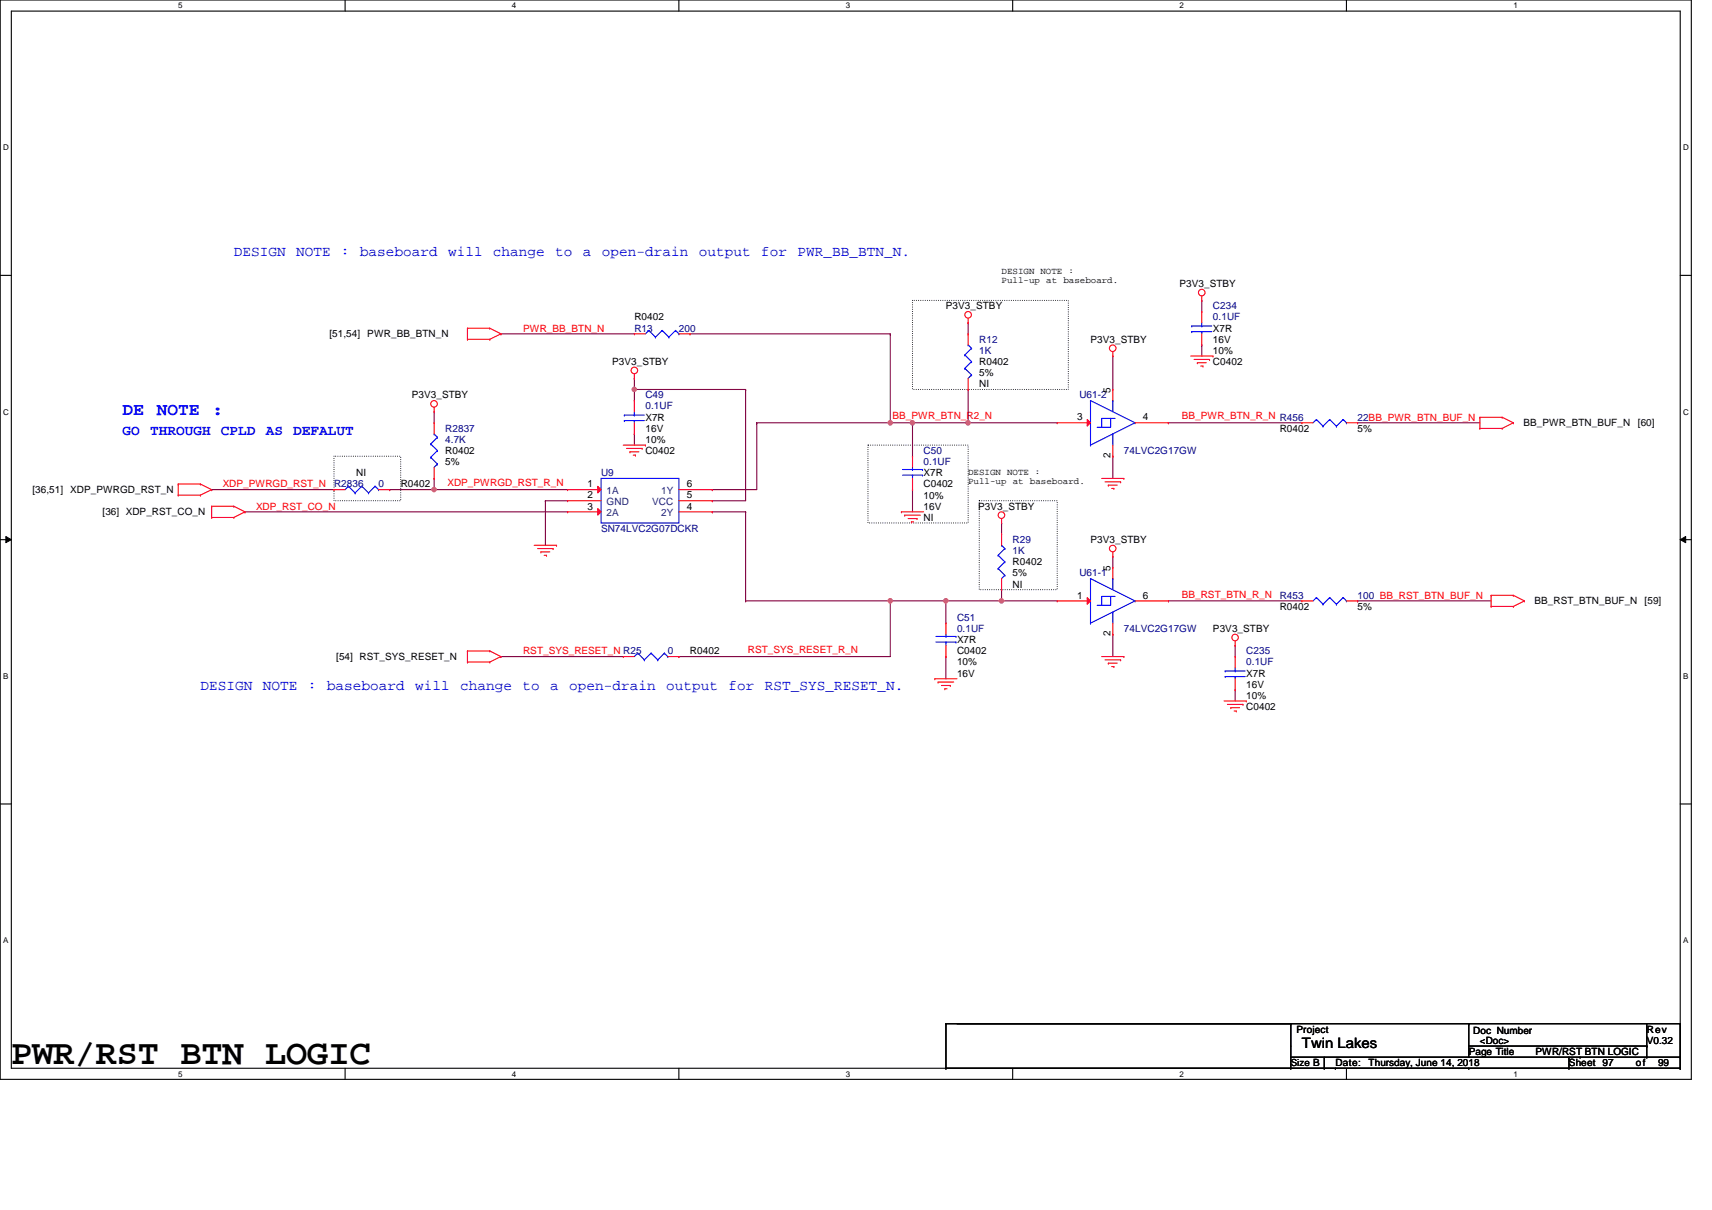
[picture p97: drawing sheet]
<svg xmlns="http://www.w3.org/2000/svg" width="297mm" height="210mm" viewBox="0 0 297 210" stroke-linecap="round" stroke-linejoin="round" font-family="sans-serif">
<defs><g id="words">
<text font-size="6.1" x="2" y="184.6">PWR/RST BTN LOGIC</text>
<g font-size="3.1" fill="#00f">
<text x="21.3" y="72.1">DE</text>
<text x="27.2" y="72.1">NOTE</text>
<text x="36.9" y="72.1">:</text>
</g>
<g font-size="2.5" fill="#00f">
<text x="40.6" y="44.4">DESIGN</text>
<text x="51.4" y="44.4">NOTE</text>
<text x="59.2" y="44.4">:</text>
<text x="62.4" y="44.4">baseboard</text>
<text x="77.7" y="44.4">will</text>
<text x="85.5" y="44.4">change</text>
<text x="96.3" y="44.4">to</text>
<text x="101.1" y="44.4">a</text>
<text x="104.4" y="44.4">open-drain</text>
<text x="121.3" y="44.4">output</text>
<text x="132.1" y="44.4">for</text>
<text x="138.4" y="44.4">PWR_BB_BTN_N.</text>
<text x="21.3" y="75.4">GO</text>
<text x="26" y="75.4">THROUGH</text>
<text x="38.3" y="75.4">CPLD</text>
<text x="46.1" y="75.4">AS</text>
<text x="50.9" y="75.4">DEFALUT</text>
<text x="34.8" y="119.7">DESIGN</text>
<text x="45.6" y="119.7">NOTE</text>
<text x="53.4" y="119.7">:</text>
<text x="56.7" y="119.7">baseboard</text>
<text x="72" y="119.7">will</text>
<text x="79.8" y="119.7">change</text>
<text x="90.7" y="119.7">to</text>
<text x="95.5" y="119.7">a</text>
<text x="98.8" y="119.7">open-drain</text>
<text x="115.6" y="119.7">output</text>
<text x="126.4" y="119.7">for</text>
<text x="132.7" y="119.7">RST_SYS_RESET_N.</text>
</g>
<text font-size="2.5" x="225.9" y="181.8">Twin Lakes</text>
<g font-size="1.7">
<text x="164.1" y="53.7">P3V3_STBY</text>
<text x="204.7" y="49.8">P3V3_STBY</text>
<text x="57.2" y="58.5">[51,54] PWR_BB_BTN_N</text>
<text x="110.1" y="55.6">R0402</text>
<text x="189.2" y="59.5">P3V3_STBY</text>
<text x="210.5" y="59.5">16V</text>
<text x="210.5" y="57.5">X7R</text>
<text x="106.2" y="63.3">P3V3_STBY</text>
<text x="169.9" y="63.3">R0402</text>
<text x="169.9" y="65.2">5%</text>
<text x="210.5" y="63.3">C0402</text>
<text x="210.5" y="61.4">10%</text>
<text x="71.5" y="69.1">P3V3_STBY</text>
<text x="169.9" y="67.2">NI</text>
<text x="192.7" y="68.1" transform="rotate(-90 192.7 68.1)">5</text>
<text x="112" y="76.8">10%</text>
<text x="112" y="74.9">16V</text>
<text x="112" y="73">X7R</text>
<text x="186.9" y="72.9">3</text>
<text x="198.3" y="72.9">4</text>
<text x="222" y="74.9">R0402</text>
<text x="235.5" y="74.9">5%</text>
<text x="264.3" y="73.9">BB_PWR_BTN_BUF_N</text>
<text x="284.2" y="73.9">[60]</text>
<text x="61.8" y="82.6">NI</text>
<text x="77.3" y="78.8">R0402</text>
<text x="77.3" y="80.7">5%</text>
<text x="112" y="78.8">C0402</text>
<text x="160.2" y="82.6">X7R</text>
<text x="192.7" y="79.5" transform="rotate(-90 192.7 79.5)">2</text>
<text x="5.6" y="85.5">[36,51] XDP_PWRGD_RST_N</text>
<text x="17.8" y="89.4">[36] XDP_RST_CO_N</text>
<text x="69.5" y="84.5">R0402</text>
<text x="102" y="84.5">1</text>
<text x="102" y="88.4">3</text>
<text x="102" y="86.5">2</text>
<text x="119.1" y="84.5">6</text>
<text x="119.1" y="88.4">4</text>
<text x="119.1" y="86.5">5</text>
<text x="160.2" y="84.5">C0402</text>
<text x="160.2" y="86.5">10%</text>
<text x="160.2" y="88.4">16V</text>
<text x="169.7" y="88.4">P3V3_STBY</text>
<text x="160.2" y="90.3">NI</text>
<text x="189.2" y="94.2">P3V3_STBY</text>
<text x="175.7" y="98.1">R0402</text>
<text x="175.7" y="100">5%</text>
<text x="175.7" y="101.9">NI</text>
<text x="192.7" y="99" transform="rotate(-90 192.7 99)">5</text>
<text x="186.9" y="103.8">1</text>
<text x="198.3" y="103.8">6</text>
<text x="222" y="105.8">R0402</text>
<text x="235.5" y="105.8">5%</text>
<text x="266.2" y="104.8">BB_RST_BTN_BUF_N</text>
<text x="285.3" y="104.8">[59]</text>
<text x="119.7" y="113.5">R0402</text>
<text x="166" y="111.6">X7R</text>
<text x="166" y="113.5">C0402</text>
<text x="192.7" y="110.4" transform="rotate(-90 192.7 110.4)">2</text>
<text x="210.5" y="109.6">P3V3_STBY</text>
<text x="58.3" y="114.5">[54] RST_SYS_RESET_N</text>
<text x="166" y="115.4">10%</text>
<text x="166" y="117.4">16V</text>
<text x="216.2" y="119.3">16V</text>
<text x="216.2" y="117.4">X7R</text>
<text x="216.2" y="123.1">C0402</text>
<text x="216.2" y="121.2">10%</text>
<text x="224.9" y="179.1">Project</text>
<text x="255.6" y="179.3">Doc Number</text>
<text x="285.7" y="179.1">Rev</text>
<text x="224" y="184.9">Size B</text>
<text x="231.7" y="184.9">Date:</text>
<text x="237.5" y="184.9">Thursday, June 14, 2018</text>
<text x="254.8" y="183">Page Title</text>
<text x="256.8" y="181.1">&lt;Doc&gt;</text>
<text x="266.4" y="183">PWR/RST BTN LOGIC</text>
<text x="272.2" y="184.9">Sheet 97</text>
<text x="283.8" y="184.9">of</text>
<text x="285.7" y="181.1">V0.32</text>
<text x="287.7" y="184.9">99</text>
</g>
<g font-size="1.7" fill="#000080">
<text x="210.5" y="53.7">C234</text>
<text x="110.1" y="57.5">R13</text>
<text x="117.8" y="57.5">200</text>
<text x="169.9" y="59.5">R12</text>
<text x="210.5" y="55.6">0.1UF</text>
<text x="169.9" y="61.4">1K</text>
<text x="112" y="69.1">C49</text>
<text x="112" y="71">0.1UF</text>
<text x="187.3" y="69.1">U61-2</text>
<text x="77.3" y="74.9">R2837</text>
<text x="77.3" y="76.8">4.7K</text>
<text x="235.5" y="73">22BB_PWR_BTN_BUF_N</text>
<text x="104.3" y="82.6">U9</text>
<text x="160.2" y="78.8">C50</text>
<text x="160.2" y="80.7">0.1UF</text>
<text x="195" y="78.8">74LVC2G17GW</text>
<text x="58" y="84.5">R2836</text>
<text x="65.7" y="84.5">0</text>
<text x="104.3" y="92.3">SN74LVC2G07DCKR</text>
<text x="175.7" y="94.2">R29</text>
<text x="175.7" y="96.1">1K</text>
<text x="187.3" y="100">U61-1</text>
<text x="166" y="107.7">C51</text>
<text x="222" y="103.8">R453</text>
<text x="235.5" y="103.8">100 BB_RST_BTN_BUF_N</text>
<text x="115.9" y="113.5">0</text>
<text x="166" y="109.6">0.1UF</text>
<text x="195" y="109.6">74LVC2G17GW</text>
<text x="216.2" y="113.5">C235</text>
<text x="216.2" y="115.4">0.1UF</text>
</g>
<g font-size="1.7" fill="#f00">
<text x="90.8" y="57.5">PWR_BB_BTN_N</text>
<text x="154.9" y="72.7">BB_PWR_BTN_R2_N</text>
<text x="205" y="72.7">BB_PWR_BTN_R_N R456</text>
<text x="38.6" y="84.5">XDP_PWRGD_RST_N</text>
<text x="44.4" y="88.4">XDP_RST_CO_N</text>
<text x="77.6" y="84.3">XDP_PWRGD_RST_R_N</text>
<text x="205" y="103.7">BB_RST_BTN_R_N</text>
<text x="90.8" y="113.5">RST_SYS_RESET_N R25</text>
<text x="129.7" y="113.3">RST_SYS_RESET_R_N</text>
</g>
<g font-size="1.7" fill="#004080">
<text x="105.3" y="85.7">1A</text>
<text x="105.3" y="89.6">2A</text>
<text x="105.3" y="87.7">GND</text>
<text x="113.2" y="87.7">VCC</text>
<text x="114.7" y="85.7">1Y</text>
<text x="114.7" y="89.6">2Y</text>
</g>
<g font-size="1.6">
<text x="173.8" y="47.6">DESIGN NOTE :</text>
<text x="173.8" y="49.2">Pull-up at baseboard.</text>
<text x="168" y="82.3">DESIGN NOTE :</text>
<text x="168" y="83.9">Pull-up at baseboard.</text>
</g>
<g font-size="1.4">
<text x="30.9" y="1.5">5</text>
<text x="88.8" y="1.5">4</text>
<text x="146.7" y="1.5">3</text>
<text x="204.7" y="1.5">2</text>
<text x="262.6" y="1.5">1</text>
<text x=".5" y="26.1">D</text>
<text x="292" y="26.1">D</text>
<text x=".5" y="71.9">C</text>
<text x="292" y="71.9">C</text>
<text x=".5" y="117.8">B</text>
<text x="292" y="117.8">B</text>
<text x=".5" y="163.6">A</text>
<text x="292" y="163.6">A</text>
<text x="30.9" y="186.8">5</text>
<text x="88.8" y="186.8">4</text>
<text x="146.7" y="186.8">3</text>
<text x="204.7" y="186.8">2</text>
<text x="262.6" y="186.8">1</text>
</g>
</g></defs>
<path d="M0 0h293.5v187.2h-293.5zM2 1.9h289.5v183.4h-289.5z" fill="none" stroke="#000" stroke-width=".19"/>
<g fill="#fff">
<path d="M30.9 .2h.8v1.6h-.8z"/>
<path d="M30.9 185.5h.8v1.6h-.8z"/>
</g>
<path d="M59.9 0v1.9M59.9 185.3v1.9" fill="none" stroke="#000" stroke-width=".19"/>
<g fill="#fff">
<path d="M88.8 .2h.8v1.6h-.8z"/>
<path d="M88.8 185.5h.8v1.6h-.8z"/>
</g>
<path d="M117.8 0v1.9M117.8 185.3v1.9" fill="none" stroke="#000" stroke-width=".19"/>
<g fill="#fff">
<path d="M146.7 .2h.8v1.6h-.8z"/>
<path d="M146.7 185.5h.8v1.6h-.8z"/>
</g>
<path d="M175.7 0v1.9M175.7 185.3v1.9" fill="none" stroke="#000" stroke-width=".19"/>
<g fill="#fff">
<path d="M204.7 .2h.7v1.6h-.7z"/>
<path d="M204.7 185.5h.7v1.6h-.7z"/>
</g>
<path d="M233.6 0v1.9M233.6 185.3v1.9" fill="none" stroke="#000" stroke-width=".19"/>
<g fill="#fff">
<path d="M262.6 .2h.7v1.6h-.7z"/>
<path d="M262.6 185.5h.7v1.6h-.7z"/>
<path d="M.5 24.8h1v1.6h-1z"/>
<path d="M292 24.8h1v1.6h-1z"/>
<path d="M.5 70.7h1v1.5h-1z"/>
<path d="M292 70.7h1v1.5h-1z"/>
</g>
<path d="M0 47.8h2M291.5 47.8h2" fill="none" stroke="#000" stroke-width=".19"/>
<g fill="#fff">
<path d="M.5 116.5h.9v1.6h-.9z"/>
<path d="M292 116.5h.9v1.6h-.9z"/>
</g>
<path d="M0 93.6h2M291.5 93.6h2" fill="none" stroke="#000" stroke-width=".19"/>
<path d="M1 93.1l1 .5-1 .5zM291.5 93.6l1-.5v1z" fill="#000"/>
<path d="M1 93.1l1 .5-1 .5zM291.5 93.6l1-.5v1z" fill="none" stroke="#000" stroke-width=".17"/>
<g fill="#fff">
<path d="M.5 162.4h.9v1.5h-.9z"/>
<path d="M292 162.4h.9v1.5h-.9z"/>
</g>
<path d="M0 139.5h2M291.5 139.5h2" fill="none" stroke="#000" stroke-width=".19"/>
<path d="M158.3 52.1h27.1v15.5h-27.1zM58 79.1h11.5v7.8h-11.5zM150.6 77.2h17.4v13.5h-17.4zM169.9 86.9h13.5v15.4h-13.5z" fill="none" stroke="#000" stroke-width=".19" stroke-dasharray="0 .4"/>
<path d="M119.7 57.9h.1M119.7 57.9h34.8M154.5 57.9h.1M154.5 57.9v15.4M154.5 73.3h.1M154.5 73.3h3.8M235.5 73.3h.1M235.5 73.3h21.3M235.5 104.2h.1M235.5 104.2h23.2" fill="none" stroke="#800040" stroke-width=".19"/>
<circle cx="158.3" cy="73.3" r=".38" fill="#f0f"/>
<circle cx="158.3" cy="73.3" r=".38" fill="none" stroke="#f0f" stroke-width=".19"/>
<g fill="none" stroke="#800040" stroke-width=".19">
<path d="M86.9 57.9h.1M86.9 57.9h23.2M110.1 75.3h.1M110.1 65.6h.1M110.1 65.6v2M110.1 75.3v1.9M42.5 88.8h.1M42.5 88.8h56M94.6 86.9h.1M94.6 86.9v7.7M94.6 86.9h3.9M123.6 84.9h.1"/>
<path d="M123.6 88.8h.1M123.6 88.8h5.8M123.6 84.9h7.7M129.4 88.8h.1M129.4 88.8v15.4M129.4 104.2h.1M129.4 104.2h34.7M154.5 104.2h.1M154.5 104.2v9.7M173.8 104.2h.1M173.8 104.2h9.6"/>
</g>
<circle cx="154.5" cy="104.2" r=".38" fill="#f0f"/>
<circle cx="154.5" cy="104.2" r=".38" fill="none" stroke="#f0f" stroke-width=".19"/>
<path d="M110.1 67.6h.1M110.1 67.6h19.3M129.4 67.6h.1M129.4 67.6v19.3h-5.8M123.6 86.9h.1" fill="none" stroke="#800040" stroke-width=".19"/>
<circle cx="110" cy="67.6" r=".38" fill="#f0f"/>
<circle cx="110" cy="67.6" r=".38" fill="none" stroke="#f0f" stroke-width=".19"/>
<g fill="none" stroke="#800040" stroke-width=".19">
<path d="M208.5 59.8h.1M208.5 52.1h.1M208.5 52.1v1.9M208.5 59.8v2M110.1 67.6h.1M110.1 67.6v1.9M131.3 73.3h.1M131.3 73.3h23.2M131.3 73.3v11.6M168 73.3h.1M168 73.3h15.4M193.1 61.8h.1"/>
<path d="M193.1 79.1h.1M193.1 61.8v5.8M193.1 79.1v3.9M193.1 96.5h.1M193.1 96.5v1.9M86.9 113.9h.1M86.9 113.9h21.2M117.8 113.9h.1M117.8 113.9h36.7M193.1 110h.1M193.1 110v3.9M214.3 119.7h.1"/>
<path d="M214.3 112h.1M214.3 112v1.9M214.3 119.7v1.9"/>
</g>
<circle cx="154.5" cy="73.3" r=".38" fill="#f0f"/>
<circle cx="154.5" cy="73.3" r=".38" fill="none" stroke="#f0f" stroke-width=".19"/>
<path d="M168 67.6h.1M168 67.6v5.7M164.1 104.2h.1M164.1 104.2h9.7" fill="none" stroke="#800040" stroke-width=".19"/>
<circle cx="168" cy="73.3" r=".38" fill="#f0f"/>
<circle cx="168" cy="73.3" r=".38" fill="none" stroke="#f0f" stroke-width=".19"/>
<path d="M168 56h.1M168 56v1.9M173.8 102.3h.1M173.8 102.3v1.9" fill="none" stroke="#800040" stroke-width=".19"/>
<circle cx="173.8" cy="104.2" r=".38" fill="#f0f"/>
<circle cx="173.8" cy="104.2" r=".38" fill="none" stroke="#f0f" stroke-width=".19"/>
<path d="M158.3 73.3h.1M158.3 73.3h9.7M202.7 73.3h.1M202.7 73.3h23.2M173.8 90.7h.1M173.8 90.7v1.9M164.1 104.2h.1M164.1 104.2v3.9" fill="none" stroke="#800040" stroke-width=".19"/>
<circle cx="164.1" cy="104.2" r=".38" fill="#f0f"/>
<circle cx="164.1" cy="104.2" r=".38" fill="none" stroke="#f0f" stroke-width=".19"/>
<path d="M158.3 73.3h.1M158.3 73.3v5.8M36.7 84.9h.1M36.7 84.9h21.3M67.6 84.9h.1M67.6 84.9h7.7M158.3 84.9h.1M158.3 84.9v3.9M164.1 113.9h.1M164.1 113.9v3.9M202.7 104.2h.1M202.7 104.2h23.2" fill="none" stroke="#800040" stroke-width=".19"/>
<circle cx="75.3" cy="84.9" r=".38" fill="#f0f"/>
<circle cx="75.3" cy="84.9" r=".38" fill="none" stroke="#f0f" stroke-width=".19"/>
<path d="M75.3 71.4h.1M75.3 71.4v1.9M75.3 83h.1M75.3 84.9h.1M75.3 83v1.9M75.3 84.9h23.2" fill="none" stroke="#800040" stroke-width=".19"/>
<g fill="none" stroke="#f00" stroke-width=".19">
<path d="M81.1 56.9h.1M81.1 58.9h.1M81.1 56.9h3.9M81.1 56.9v2M81.1 58.9h3.9M85 56.9h.1M85 58.9h.1M85 56.9l1.9 1M86.9 57.9h.1M86.9 57.9l-1.9 1M110.1 57.9h.1M110.1 57.9h1.9"/>
<path d="M117.8 57.9h1.9M119.7 57.9h.1M168 56h.1M168 55.2v.8M208.5 52.1h.1M208.5 51.4v.7M75.3 71.4h.1M75.3 70.7v.7M108.1 77.2h3.9M108.7 77.8h2.7M109.3 78.4h.1M109.3 78.4h1.5"/>
<path d="M109.9 79h.4M110.1 65.6h.1M110.1 64.9v.7M110.3 79h.1M111.4 77.8h.1M112 77.2h.1M193.1 61.8h.1M193.1 61v.8M206.6 61.8h3.9M207.2 62.4h2.7M207.7 62.9h.1M207.7 62.9h1.6"/>
<path d="M208.3 63.5h.4M208.7 63.5h.1M209.9 62.4h.1M210.5 61.8h.1M256.8 74.3h.1M256.8 72.4h.1M256.8 72.4h3.8M256.8 74.3h3.8M256.8 72.4v1.9M260.6 72.4h.1M260.6 74.3h.1M260.6 72.4l2 .9"/>
<path d="M262.6 73.3h.1M262.6 73.3l-2 1M30.9 84h.1M30.9 85.9h.1M30.9 84h3.9M30.9 84v1.9M30.9 85.9h3.9M34.8 84h.1M34.8 85.9h.1M34.8 84l1.9 .9M36.7 87.8h.1M36.7 89.8h.1"/>
<path d="M36.7 84.9h.1M36.7 87.8h3.9M36.7 87.8v2M36.7 89.8h3.9M36.7 84.9l-1.9 1M40.6 87.8h.1M40.6 89.8h.1M40.6 87.8l1.9 1M42.5 88.8h.1M42.5 88.8l-1.9 1M92.7 94.6h3.9M93.3 95.2h2.7"/>
<path d="M93.8 95.7h.1M93.8 95.7h1.6M94.4 96.3h.4M94.8 96.3h.1M96 95.2h.1M96.6 94.6h.1M156.4 88.8h.1M156.4 88.8h3.8M157 89.4h.1M157 89.4h2.7M157.6 90h1.5M158.1 90.5h.1"/>
<path d="M158.1 90.5h.4M159.1 90h.1M173.8 90.7h.1M173.8 92.6h.1M173.8 90v.7M173.8 92.6v2M191.2 83h3.8M191.7 83.6h2.7M192.3 84.2h.1M192.3 84.2h1.5M192.9 84.7h.4M193.1 96.5h.1"/>
<path d="M193.1 95.7v.8M193.3 84.7h.1M194.4 83.6h.1M195 83h.1M81.1 112.9h.1M81.1 114.9h.1M81.1 112.9v2M81.1 112.9h3.9M81.1 114.9h3.9M85 112.9h.1M85 114.9h.1M85 112.9l1.9 1"/>
<path d="M86.9 113.9h.1M86.9 113.9l-1.9 1M162.2 117.8h.1M162.2 117.8h3.8M162.8 118.3h.1M162.8 118.3h2.7M163.3 118.9h1.6M163.9 119.5h.1M163.9 119.5h.4M164.9 118.9h.1M173.8 102.3h.1M173.8 100.4v1.9"/>
<path d="M191.2 113.9h3.8M191.7 114.5h2.7M192.3 115h.1M192.3 115h1.5M192.9 115.6h.4M193.3 115.6h.1M194.4 114.5h.1M195 113.9h.1M214.3 112h.1M214.3 111.2v.8M258.7 105.2h.1M258.7 103.3h.1"/>
<path d="M258.7 103.3h3.9M258.7 105.2h3.9M258.7 103.3v1.9M262.6 103.3h.1M262.6 105.2h.1M262.6 103.3l1.9 .9M264.5 104.2h.1M264.5 104.2l-1.9 1M212.4 121.6h3.8M213 122.2h2.7M213.5 122.8h.1M213.5 122.8h1.6"/>
<path d="M214.1 123.3h.4M214.5 123.3h.1M215.7 122.2h.1M216.2 121.6h.1"/>
<circle cx="168" cy="54.6" r=".57"/>
<circle cx="208.5" cy="50.8" r=".57"/>
<circle cx="75.3" cy="70.1" r=".57"/>
<circle cx="110.1" cy="64.3" r=".57"/>
<circle cx="193.1" cy="60.4" r=".57"/>
<circle cx="173.8" cy="89.4" r=".57"/>
<circle cx="193.1" cy="95.2" r=".57"/>
<circle cx="214.3" cy="110.6" r=".57"/>
</g>
<g fill="none" stroke="#000" stroke-width=".19">
<path d="M164.1 177.6h.1M164.1 177.6h127.4M164.1 177.6v7.7M224 177.6h.1M224 177.6v7.7M254.8 177.6h.1M254.8 177.6v5.8M285.7 177.6v5.8M291.5 177.6h.1M291.5 177.6v7.7M164.1 185.3h.1M164.1 185.3h127.4"/>
<path d="M224 185.3h.1M224 183.4h67.5M229.8 185.3h.1M229.8 183.4v1.9M231.7 185.3h.1M254.8 185.3h.1M254.8 181.5h30.9M272.2 185.3h.1M272.2 183.4v1.9M274.1 183.4h.1M285.7 181.5h.1M285.7 183.4h.1"/>
<path d="M291.5 185.3h.1M291.5 183.4h.1"/>
</g>
<g fill="none" stroke="#00f" stroke-width=".19">
<path d="M112.6 57.3h.1M112.6 57.3l-.6 .6M112.6 57.3l1.1 1.2M113.7 58.5h.1M114.9 57.3h.1M114.9 57.3l-1.2 1.2M114.9 57.3l1.2 1.2M116.1 58.5h.1M117.2 57.3h.1M117.2 57.3l-1.1 1.2M117.2 57.3l.6 .6M117.8 57.9h.1"/>
<path d="M104.3 83h13.5v7.7h-13.5zM173.2 98.6h.1M173.2 96.3h.1M173.2 98.6l1.1 1.2M173.2 96.3l1.1 1.2M173.8 94.6h.1M173.8 94.6l.5 .6M174.3 99.8h.1M174.3 97.5h.1M174.3 95.2h.1M174.3 99.8l-.5 .6M174.3 97.5l-1.1 1.1"/>
<path d="M174.3 95.2l-1.1 1.1"/>
</g>
<path d="M103.7 84.4l.6 .5-.6 .6z" fill="#f00"/>
<path d="M98.5 84.9h.1M98.5 84.9h5.8M103.7 84.4l.6 .5-.6 .6z" fill="none" stroke="#f00" stroke-width=".19"/>
<path d="M103.7 88.2l.6 .6-.6 .6z" fill="#f00"/>
<g fill="none" stroke="#f00" stroke-width=".19">
<path d="M110.1 75.3h.1M110.1 69.5h.1M110.1 69.5v1.9M110.1 73.3v2M158.3 79.1h.1M158.3 79.1v2M98.5 88.8h.1M98.5 86.9h.1M98.5 88.8h5.8M98.5 86.9h5.8M103.7 88.2l.6 .6-.6 .6zM117.8 88.8h5.8"/>
<path d="M117.8 84.9h5.8M117.8 86.9h5.8M123.6 84.9h.1M123.6 88.8h.1M123.6 86.9h.1M158.3 84.9h.1M158.3 83v1.9M108.1 113.9h.1M108.1 113.9h2M115.9 113.9h1.9M117.8 113.9h.1M214.3 119.7h.1"/>
<path d="M214.3 113.9h.1M214.3 113.9v1.9M214.3 117.8v1.9"/>
</g>
<g fill="none" stroke="#00f" stroke-width=".19">
<path d="M108.3 72h.1M108.3 73h.1M108.3 72h3.5M108.3 73h3.5M110.1 73h.1M110.1 72h.1M110.1 71.4v.6M110.1 73v.3M189.2 77.2h.1M189.2 69.5h.1M189.2 69.5l7.7 3.8M189.2 69.5v7.7"/>
<path d="M192.7 72.6v1.5h-2.3M193.1 69.5h.1M193.1 75.3h.1M193.1 69.5v1.9M193.1 75.3v1.9M193.5 72.6h-2.3v1.5M196.9 73.3h.1M196.9 73.3l-7.7 3.9M156.6 82.4h3.5M156.6 81.4h3.5M158.3 81.4h.1M158.3 82.4h.1"/>
<path d="M158.3 81.1v.3M158.3 82.4v.6M160.1 82.4h.1M160.1 81.4h.1M110.7 113.3h.1M110.7 113.3l-.6 .6M110.7 113.3l1.1 1.2M111.8 114.5h.1M113 113.3h.1M113 113.3l-1.2 1.2M113 113.3l1.1 1.2M114.1 114.5h.1"/>
<path d="M115.3 113.3h.1M115.3 113.3l-1.2 1.2M115.3 113.3l.6 .6M115.9 113.9h.1M212.6 116.4h.1M212.6 117.4h.1M212.6 116.4h3.4M212.6 117.4h3.4M214.3 117.4h.1M214.3 116.4h.1M214.3 115.8v.6M214.3 117.4v.4"/>
</g>
<path d="M188.6 72.8l.6 .5-.6 .6z" fill="#f00"/>
<g fill="none" stroke="#f00" stroke-width=".19">
<path d="M168 57.9h.1M168 57.9v1.9M168 67.6h.1M168 65.6v2M183.4 73.3h.1M183.4 73.3h5.8M188.6 72.8l.6 .5-.6 .6zM193.1 79.1h.1M193.1 67.6h.1M193.1 67.6v1.9M193.1 77.2v1.9M196.9 73.3h5.8"/>
<path d="M202.7 73.3h.1M225.9 73.3h.1M225.9 73.3h1.9M233.6 73.3h1.9M235.5 73.3h.1M164.1 108.1h.1M164.1 113.9h.1M164.1 108.1v1.9M164.1 112v1.9"/>
</g>
<g fill="none" stroke="#00f" stroke-width=".19">
<path d="M168 59.8h.1M168 59.8l.6 .6M167.4 63.9h.1M167.4 61.6h.1M167.4 63.9l1.2 1.1M167.4 61.6l1.2 1.1M168.6 65h.1M168.6 62.7h.1M168.6 60.4h.1M168.6 65l-.6 .6M168.6 62.7l-1.2 1.2M168.6 60.4l-1.2 1.2"/>
<path d="M228.4 72.8h.1M228.4 72.8l-.6 .5M228.4 72.8l1.1 1.1M229.5 73.9h.1M230.7 72.8h.1M230.7 72.8l-1.2 1.1M230.7 72.8l1.2 1.1M231.9 73.9h.1M233 72.8h.1M233 72.8l-1.1 1.1M233 72.8l.6 .5M233.6 73.3h.1"/>
<path d="M162.4 111.4h3.5M162.4 110.4h3.5M164.1 110.4h.1M164.1 111.4h.1M164.1 110v.4M164.1 111.4v.6M165.9 111.4h.1M165.9 110.4h.1M189.2 108.1h.1M189.2 100.4h.1M189.2 100.4l7.7 3.8M189.2 100.4v7.7"/>
<path d="M192.7 103.5v1.5h-2.3M193.1 100.4h.1M193.1 106.2h.1M193.1 100.4v1.9M193.1 106.2v1.9M193.5 103.5h-2.3v1.5M196.9 104.2h.1M196.9 104.2l-7.7 3.9"/>
</g>
<path d="M188.6 103.7l.6 .5-.6 .6z" fill="#f00"/>
<g fill="none" stroke="#f00" stroke-width=".19">
<path d="M208.5 59.8h.1M208.5 54h.1M208.5 54v2M208.5 57.9v1.9M75.3 73.3h.1M75.3 73.3v2M58 84.9h.1M58 84.9h1.9M65.7 84.9h1.9M67.6 84.9h.1M75.3 83h.1M75.3 81.1v1.9"/>
<path d="M193.1 98.4h.1M193.1 98.4v2M183.4 104.2h.1M183.4 104.2h5.8M188.6 103.7l.6 .5-.6 .6zM193.1 110h.1M193.1 108.1v1.9M196.9 104.2h5.8M202.7 104.2h.1M225.9 104.2h.1M225.9 104.2h1.9M233.6 104.2h1.9"/>
<path d="M235.5 104.2h.1"/>
</g>
<g fill="none" stroke="#00f" stroke-width=".19">
<path d="M206.8 56.6h.1M206.8 57.5h.1M206.8 56.6h3.4M206.8 57.5h3.4M208.5 57.5h.1M208.5 56.6h.1M208.5 56v.6M208.5 57.5v.4M74.7 79.3h.1M74.7 77h.1M74.7 79.3l1.2 1.2M74.7 77l1.2 1.2"/>
<path d="M75.3 75.3h.1M75.3 75.3l.6 .6M75.9 78.2h.1M75.9 75.9h.1M75.9 78.2l-1.2 1.1M75.9 75.9l-1.2 1.1M60.4 84.3h.1M60.4 84.3l-.5 .6M60.4 84.3l1.2 1.2M61.6 85.5h.1M62.8 84.3h.1M62.8 84.3l-1.2 1.2"/>
<path d="M62.8 84.3l1.1 1.2M63.9 85.5h.1M65.1 84.3h.1M65.1 84.3l-1.2 1.2M65.1 84.3l.6 .6M65.7 84.9h.1M75.9 80.5h.1M75.9 80.5l-.6 .6M228.4 103.7h.1M228.4 103.7l-.6 .5M228.4 103.7l1.1 1.1M229.5 104.8h.1"/>
<path d="M230.7 103.7h.1M230.7 103.7l-1.2 1.1M230.7 103.7l1.2 1.1M231.9 104.8h.1M233 103.7h.1M233 103.7l-1.1 1.1M233 103.7l.6 .5M233.6 104.2h.1"/>
</g>
<circle cx="158.3" cy="73.3" r=".38" fill="#f0f"/>
<circle cx="158.3" cy="73.3" r=".38" fill="none" stroke="#f0f" stroke-width=".19"/>
<circle cx="154.5" cy="104.2" r=".38" fill="#f0f"/>
<circle cx="154.5" cy="104.2" r=".38" fill="none" stroke="#f0f" stroke-width=".19"/>
<circle cx="110" cy="67.6" r=".38" fill="#f0f"/>
<circle cx="110" cy="67.6" r=".38" fill="none" stroke="#f0f" stroke-width=".19"/>
<circle cx="154.5" cy="73.3" r=".38" fill="#f0f"/>
<circle cx="154.5" cy="73.3" r=".38" fill="none" stroke="#f0f" stroke-width=".19"/>
<circle cx="168" cy="73.3" r=".38" fill="#f0f"/>
<circle cx="168" cy="73.3" r=".38" fill="none" stroke="#f0f" stroke-width=".19"/>
<circle cx="173.8" cy="104.2" r=".38" fill="#f0f"/>
<circle cx="173.8" cy="104.2" r=".38" fill="none" stroke="#f0f" stroke-width=".19"/>
<circle cx="164.1" cy="104.2" r=".38" fill="#f0f"/>
<circle cx="164.1" cy="104.2" r=".38" fill="none" stroke="#f0f" stroke-width=".19"/>
<circle cx="75.3" cy="84.9" r=".38" fill="#f0f"/>
<circle cx="75.3" cy="84.9" r=".38" fill="none" stroke="#f0f" stroke-width=".19"/>
<use href="#words"/>
</svg>
